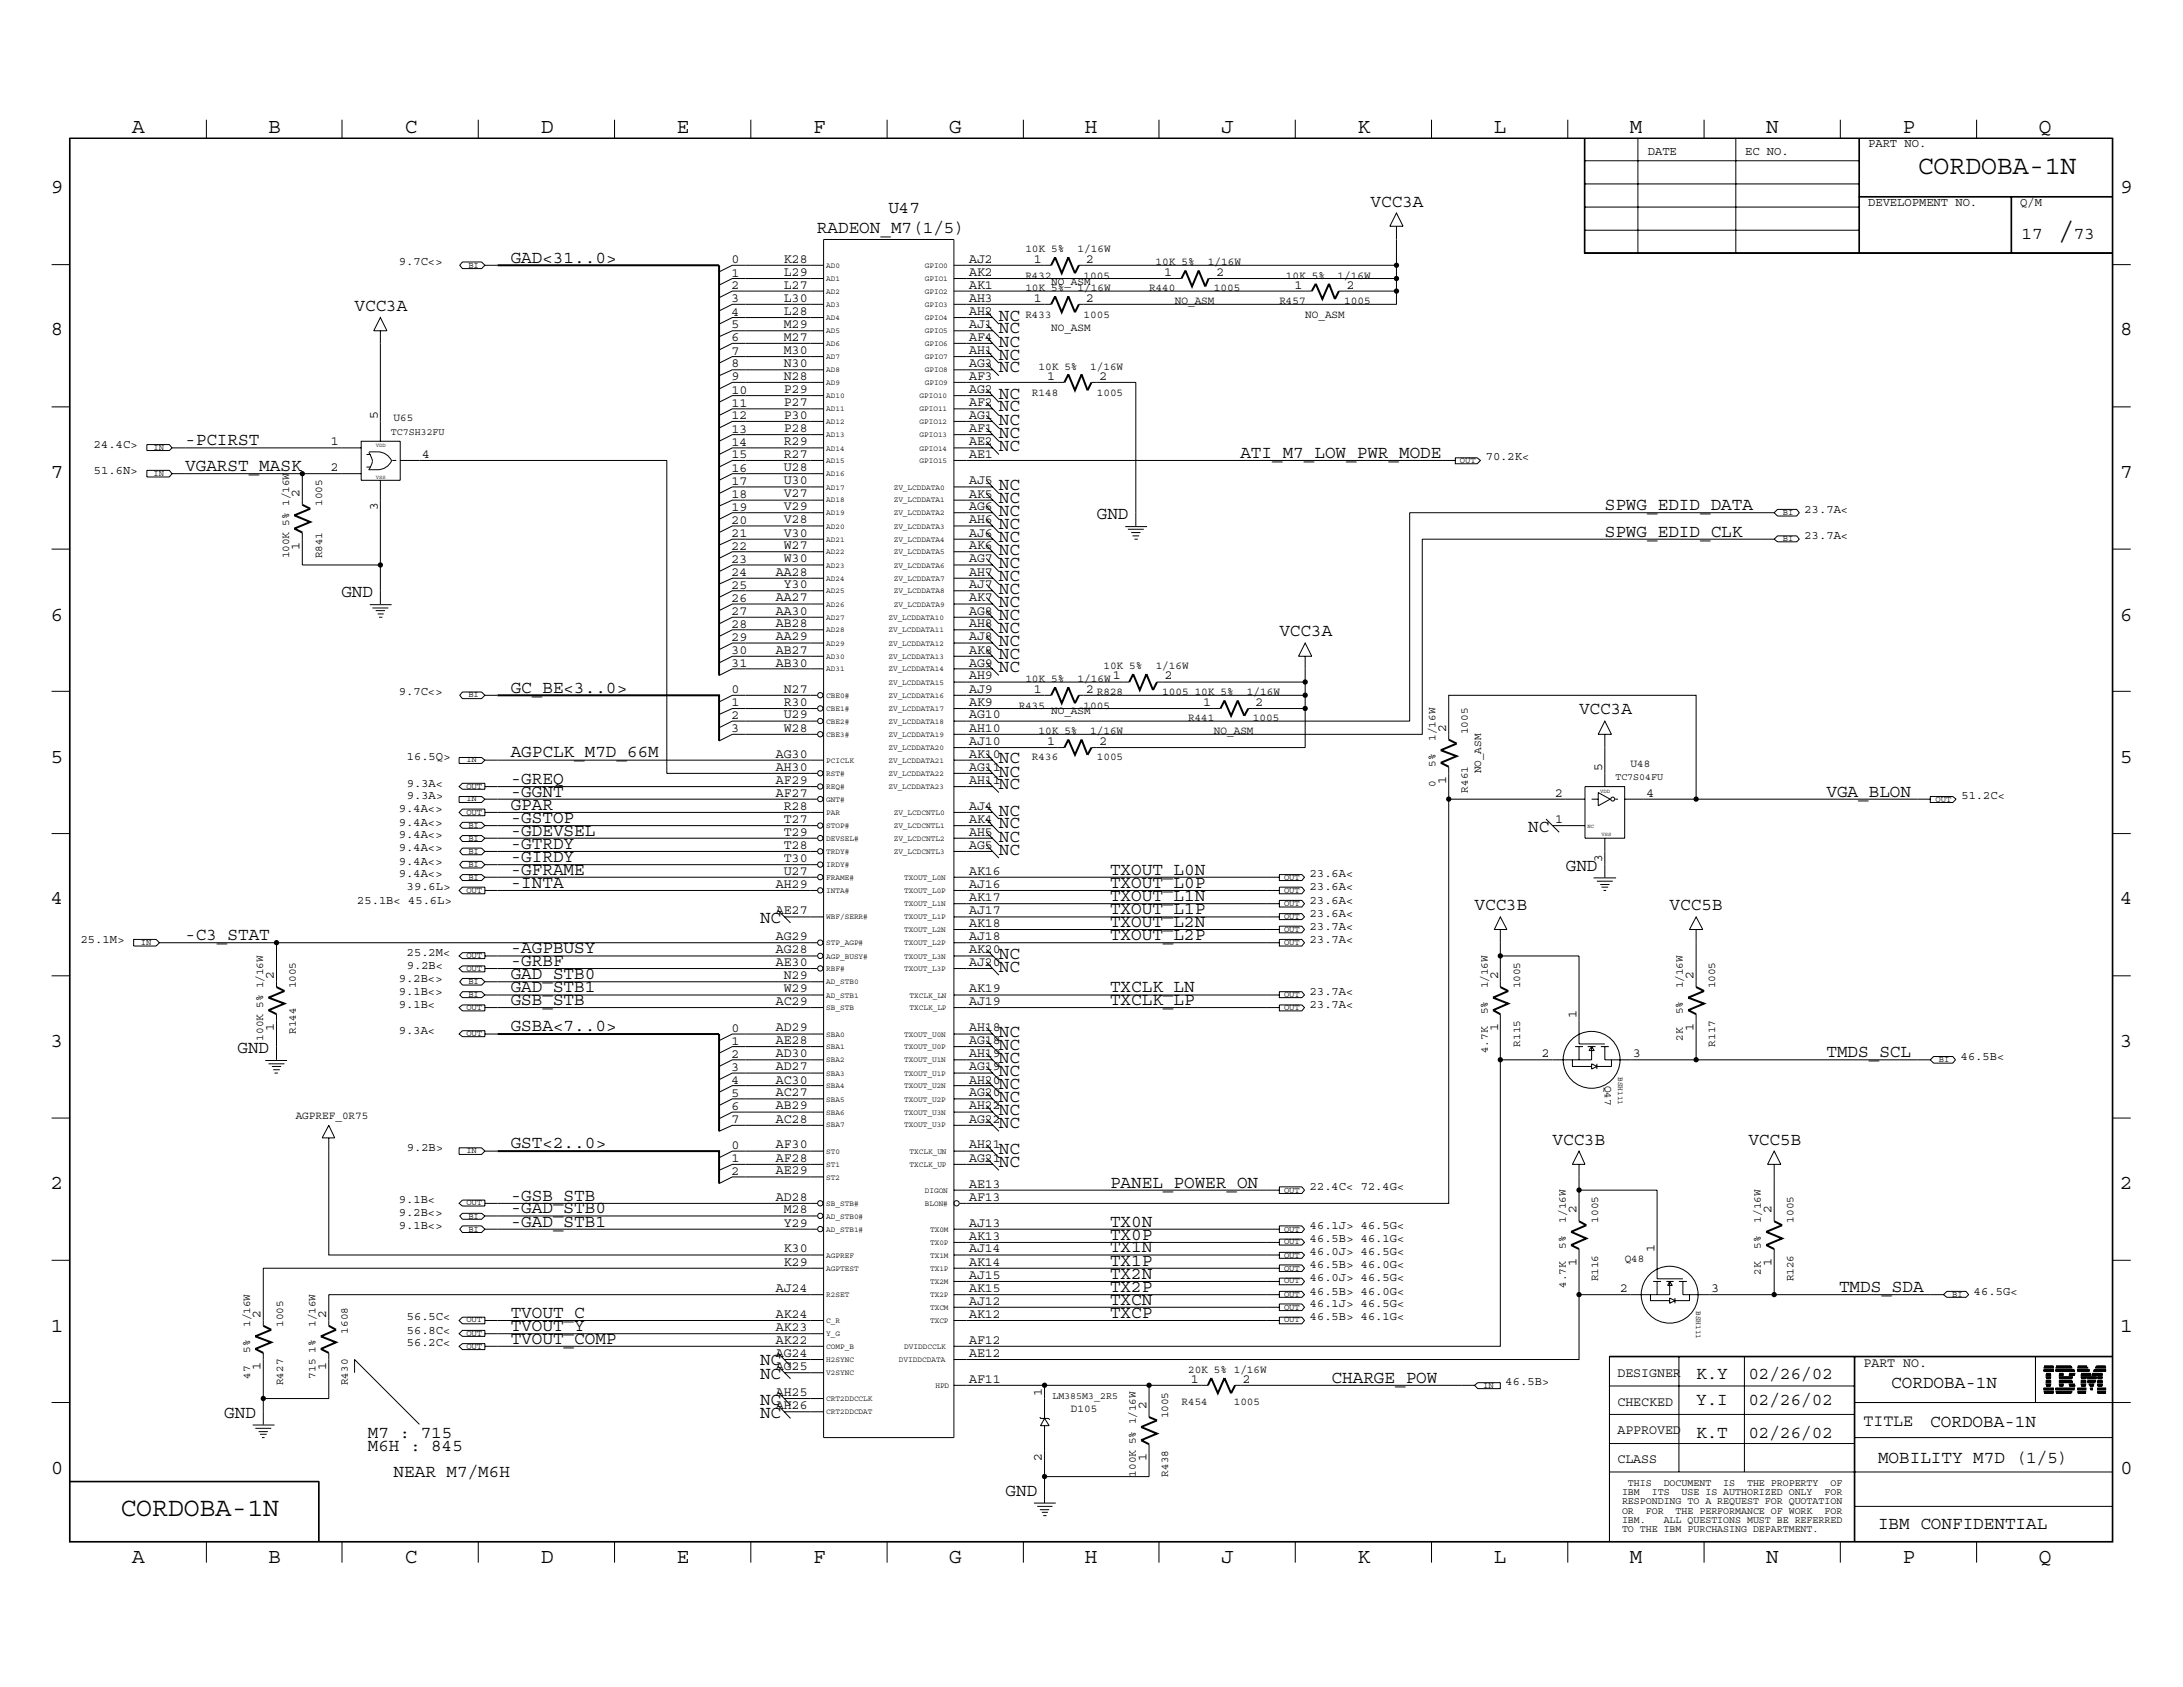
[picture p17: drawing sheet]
<svg xmlns="http://www.w3.org/2000/svg" width="279mm" height="216mm" viewBox="0 0 279 216" stroke-linecap="round" stroke-linejoin="round" font-family="sans-serif">
<defs><g id="words">
<g font-size="3.4">
<text x="245.4" y="22.3">CORDOBA-1N</text>
<text x="263.5" y="30.6">/</text>
<text x="15.4" y="194">CORDOBA-1N</text>
</g>
<g font-size="2.7">
<text x="16.9" y="17">A</text>
<text x="34.4" y="17">B</text>
<text x="51.8" y="17">C</text>
<text x="69.3" y="17">D</text>
<text x="86.6" y="17">E</text>
<text x="104.1" y="17">F</text>
<text x="121.5" y="17">G</text>
<text x="138.9" y="17">H</text>
<text x="156.3" y="17">J</text>
<text x="173.7" y="17">K</text>
<text x="191.2" y="17">L</text>
<text x="208.6" y="17">M</text>
<text x="226.1" y="17">N</text>
<text x="243.5" y="17">P</text>
<text x="260.9" y="17">Q</text>
<text x="6.5" y="24.7">9</text>
<text x="271.4" y="24.7">9</text>
<text x="6.5" y="42.9">8</text>
<text x="271.4" y="42.9">8</text>
<text x="6.5" y="61.1">7</text>
<text x="271.4" y="61.1">7</text>
<text x="6.5" y="79.4">6</text>
<text x="271.4" y="79.4">6</text>
<text x="6.5" y="97.6">5</text>
<text x="271.4" y="97.6">5</text>
<text x="6.5" y="115.7">4</text>
<text x="271.4" y="115.7">4</text>
<text x="6.5" y="133.9">3</text>
<text x="271.4" y="133.9">3</text>
<text x="6.5" y="152.1">2</text>
<text x="271.4" y="152.1">2</text>
<text x="6.5" y="170.4">1</text>
<text x="271.4" y="170.4">1</text>
<text x="6.5" y="188.6">0</text>
<text x="271.4" y="188.6">0</text>
<text x="16.9" y="200">A</text>
<text x="34.4" y="200">B</text>
<text x="51.8" y="200">C</text>
<text x="69.3" y="200">D</text>
<text x="86.6" y="200">E</text>
<text x="104.1" y="200">F</text>
<text x="121.5" y="200">G</text>
<text x="138.9" y="200">H</text>
<text x="156.3" y="200">J</text>
<text x="173.7" y="200">K</text>
<text x="191.2" y="200">L</text>
<text x="208.6" y="200">M</text>
<text x="226.1" y="200">N</text>
<text x="243.5" y="200">P</text>
<text x="260.9" y="200">Q</text>
</g>
<g font-size="2.3">
<text x="104.6" y="29.8">RADEON_M7(1/5)</text>
<text x="113.7" y="27.3">U47</text>
<text x="175.4" y="26.5">VCC3A</text>
<text x="65.4" y="33.6">GAD&lt;31..0&gt;</text>
<text x="258.7" y="30.6">17</text>
<text x="265.4" y="30.6">73</text>
<text x="45.4" y="39.8">VCC3A</text>
<text x="127.8" y="41.1">NC</text>
<text x="127.8" y="46.1">NC</text>
<text x="127.8" y="44.4">NC</text>
<text x="127.8" y="42.7">NC</text>
<text x="127.8" y="47.7">NC</text>
<text x="127.8" y="52.7">NC</text>
<text x="127.8" y="51.1">NC</text>
<text x="23.7" y="57">-PCIRST</text>
<text x="127.8" y="54.4">NC</text>
<text x="127.8" y="57.7">NC</text>
<text x="127.8" y="56">NC</text>
<text x="158.7" y="58.7">ATI_M7_LOW_PWR_MODE</text>
<text x="23.7" y="60.3">VGARST_MASK</text>
<text x="127.8" y="62.7">NC</text>
<text x="127.8" y="64.3">NC</text>
<text x="205.4" y="65.3">SPWG_EDID_DATA</text>
<text x="127.8" y="66">NC</text>
<text x="127.8" y="67.7">NC</text>
<text x="127.8" y="69.3">NC</text>
<text x="127.8" y="71">NC</text>
<text x="140.4" y="66.5">GND</text>
<text x="205.4" y="68.7">SPWG_EDID_CLK</text>
<text x="43.7" y="76.5">GND</text>
<text x="127.8" y="77.7">NC</text>
<text x="127.8" y="76">NC</text>
<text x="127.8" y="72.7">NC</text>
<text x="127.8" y="74.3">NC</text>
<text x="127.8" y="79.3">NC</text>
<text x="127.8" y="81">NC</text>
<text x="127.8" y="82.7">NC</text>
<text x="163.7" y="81.4">VCC3A</text>
<text x="65.4" y="88.6">GC_BE&lt;3..0&gt;</text>
<text x="127.8" y="86">NC</text>
<text x="127.8" y="84.3">NC</text>
<text x="202.1" y="91.4">VCC3A</text>
<text x="65.4" y="100.3">-GREQ</text>
<text x="65.4" y="101.9">-GGNT</text>
<text x="65.4" y="96.9">AGPCLK_M7D_66M</text>
<text x="127.8" y="97.7">NC</text>
<text x="127.8" y="99.4">NC</text>
<text x="127.8" y="101">NC</text>
<text x="233.8" y="101.9">VGA_BLON</text>
<text x="65.4" y="103.6">GPAR</text>
<text x="65.4" y="105.3">-GSTOP</text>
<text x="65.4" y="106.9">-GDEVSEL</text>
<text x="127.8" y="107.7">NC</text>
<text x="127.8" y="104.4">NC</text>
<text x="127.8" y="106">NC</text>
<text x="195.6" y="106.4">NC</text>
<text x="65.4" y="112">-GFRAME</text>
<text x="65.4" y="113.6">-INTA</text>
<text x="65.4" y="108.6">-GTRDY</text>
<text x="65.4" y="110.3">-GIRDY</text>
<text x="127.8" y="109.4">NC</text>
<text x="142.1" y="113.6">TXOUT_L0P</text>
<text x="142.1" y="112">TXOUT_L0N</text>
<text x="200.4" y="111.5">GND</text>
<text x="97.3" y="118.1">NC</text>
<text x="142.1" y="115.3">TXOUT_L1N</text>
<text x="142.1" y="117">TXOUT_L1P</text>
<text x="142.1" y="118.6">TXOUT_L2N</text>
<text x="188.7" y="116.5">VCC3B</text>
<text x="213.7" y="116.5">VCC5B</text>
<text x="23.7" y="120.3">-C3_STAT</text>
<text x="65.4" y="122">-AGPBUSY</text>
<text x="65.4" y="123.6">-GRBF</text>
<text x="65.4" y="125.3">GAD_STB0</text>
<text x="127.8" y="122.7">NC</text>
<text x="127.8" y="124.4">NC</text>
<text x="142.1" y="120.3">TXOUT_L2P</text>
<text x="65.4" y="128.6">GSB_STB</text>
<text x="65.4" y="127">GAD_STB1</text>
<text x="65.4" y="132">GSBA&lt;7..0&gt;</text>
<text x="142.1" y="127">TXCLK_LN</text>
<text x="142.1" y="128.6">TXCLK_LP</text>
<text x="30.4" y="134.8">GND</text>
<text x="127.8" y="132.7">NC</text>
<text x="127.8" y="134.4">NC</text>
<text x="127.8" y="136.1">NC</text>
<text x="127.8" y="137.8">NC</text>
<text x="233.8" y="135.3">TMDS_SCL</text>
<text x="127.8" y="139.4">NC</text>
<text x="127.8" y="141.1">NC</text>
<text x="127.8" y="142.7">NC</text>
<text x="65.4" y="147">GST&lt;2..0&gt;</text>
<text x="127.8" y="149.4">NC</text>
<text x="127.8" y="144.4">NC</text>
<text x="127.8" y="147.7">NC</text>
<text x="198.7" y="146.5">VCC3B</text>
<text x="223.8" y="146.5">VCC5B</text>
<text x="65.4" y="155.3">-GAD_STB0</text>
<text x="65.4" y="153.7">-GSB_STB</text>
<text x="142.1" y="152">PANEL_POWER_ON</text>
<text x="65.4" y="157">-GAD_STB1</text>
<text x="142.1" y="162">TX1P</text>
<text x="142.1" y="158.7">TX0P</text>
<text x="142.1" y="160.3">TX1N</text>
<text x="142.1" y="157">TX0N</text>
<text x="142.1" y="167">TXCN</text>
<text x="142.1" y="165.4">TX2P</text>
<text x="142.1" y="163.7">TX2N</text>
<text x="235.4" y="165.4">TMDS_SDA</text>
<text x="65.4" y="172">TVOUT_COMP</text>
<text x="65.4" y="168.7">TVOUT_C</text>
<text x="65.4" y="170.3">TVOUT_Y</text>
<text x="142.1" y="168.7">TXCP</text>
<text x="97.3" y="176.4">NC</text>
<text x="97.3" y="179.7">NC</text>
<text x="97.3" y="174.8">NC</text>
<text x="170.4" y="177">CHARGE_POW</text>
<text x="217.1" y="176.4">K.Y</text>
<text x="217.1" y="179.8">Y.I</text>
<text x="223.8" y="176.4">02/26/02</text>
<text x="223.8" y="179.8">02/26/02</text>
<text x="242.1" y="177.6">CORDOBA-1N</text>
<text x="28.7" y="181.5">GND</text>
<text x="47.1" y="185.7">M6H : 845</text>
<text x="47.1" y="184">M7 : 715</text>
<text x="97.3" y="181.4">NC</text>
<text x="217.1" y="184">K.T</text>
<text x="223.8" y="184">02/26/02</text>
<text x="247.1" y="182.6">CORDOBA-1N</text>
<text x="50.4" y="189">NEAR M7/M6H</text>
<text x="128.7" y="191.5">GND</text>
<text x="240.4" y="187.3">MOBILITY M7D (1/5)</text>
<text x="240.4" y="195.7">IBM CONFIDENTIAL</text>
</g>
<text font-size="2.1" x="238.5" y="182.5">TITLE</text>
<g font-size="1.7">
<text x="93.6" y="33.7">0</text>
<text x="93.6" y="35.4">1</text>
<text x="100.3" y="35.3">L29</text>
<text x="100.3" y="33.6">K28</text>
<text x="124" y="33.6">AJ2</text>
<text x="124" y="35.3">AK2</text>
<text x="132.3" y="33.6">1</text>
<text x="139" y="33.6">2</text>
<text x="149" y="35.3">1</text>
<text x="155.7" y="35.3">2</text>
<text x="93.6" y="38.7">3</text>
<text x="93.6" y="40.4">4</text>
<text x="93.6" y="37">2</text>
<text x="93.6" y="42">5</text>
<text x="100.3" y="40.3">L28</text>
<text x="100.3" y="37">L27</text>
<text x="100.3" y="38.6">L30</text>
<text x="100.3" y="42">M29</text>
<text x="124" y="40.3">AH2</text>
<text x="124" y="38.6">AH3</text>
<text x="124" y="37">AK1</text>
<text x="124" y="42">AJ1</text>
<text x="132.3" y="38.6">1</text>
<text x="139" y="38.6">2</text>
<text x="165.7" y="37">1</text>
<text x="172.4" y="37">2</text>
<text x="93.6" y="47">8</text>
<text x="93.6" y="45.4">7</text>
<text x="93.6" y="43.7">6</text>
<text x="100.3" y="43.6">M27</text>
<text x="100.3" y="45.3">M30</text>
<text x="100.3" y="47">N30</text>
<text x="124" y="43.6">AF4</text>
<text x="124" y="47">AG3</text>
<text x="124" y="45.3">AH1</text>
<text x="48.3" y="53.6" transform="rotate(-90 48.3 53.6)">5</text>
<text x="93.6" y="48.7">9</text>
<text x="93.6" y="50.4">10</text>
<text x="93.6" y="53.7">12</text>
<text x="93.6" y="52.1">11</text>
<text x="100.3" y="48.6">N28</text>
<text x="100.3" y="52">P27</text>
<text x="100.3" y="50.3">P29</text>
<text x="100.3" y="53.6">P30</text>
<text x="124" y="48.6">AF3</text>
<text x="124" y="52">AF2</text>
<text x="124" y="50.3">AG2</text>
<text x="124" y="53.6">AG1</text>
<text x="134" y="48.6">1</text>
<text x="140.7" y="48.6">2</text>
<text x="42.3" y="57">1</text>
<text x="54" y="58.7">4</text>
<text x="93.6" y="55.4">13</text>
<text x="93.6" y="57.1">14</text>
<text x="93.6" y="58.7">15</text>
<text x="100.3" y="58.7">R27</text>
<text x="100.3" y="57">R29</text>
<text x="100.3" y="55.3">P28</text>
<text x="124" y="57">AE2</text>
<text x="124" y="58.7">AE1</text>
<text x="124" y="55.3">AF1</text>
<text x="38.4" y="63.7" transform="rotate(-90 38.4 63.7)">2</text>
<text x="42.3" y="60.3">2</text>
<text x="48.3" y="65.3" transform="rotate(-90 48.3 65.3)">3</text>
<text x="93.6" y="63.7">18</text>
<text x="93.6" y="65.4">19</text>
<text x="93.6" y="62.1">17</text>
<text x="93.6" y="60.4">16</text>
<text x="100.3" y="60.3">U28</text>
<text x="100.3" y="63.7">V27</text>
<text x="100.3" y="62">U30</text>
<text x="100.3" y="65.3">V29</text>
<text x="124" y="65.3">AG6</text>
<text x="124" y="62">AJ5</text>
<text x="124" y="63.7">AK5</text>
<text x="38.4" y="70.4" transform="rotate(-90 38.4 70.4)">1</text>
<text x="93.6" y="70.4">22</text>
<text x="93.6" y="67.1">20</text>
<text x="93.6" y="68.7">21</text>
<text x="100.3" y="70.3">W27</text>
<text x="100.3" y="67">V28</text>
<text x="100.3" y="68.7">V30</text>
<text x="100.3" y="72">W30</text>
<text x="124" y="72">AG7</text>
<text x="124" y="67">AH6</text>
<text x="124" y="68.7">AJ6</text>
<text x="124" y="70.3">AK6</text>
<text x="93.6" y="75.4">25</text>
<text x="93.6" y="73.7">24</text>
<text x="93.6" y="72.1">23</text>
<text x="93.6" y="77">26</text>
<text x="99.3" y="73.7">AA28</text>
<text x="99.3" y="77">AA27</text>
<text x="100.3" y="75.3">Y30</text>
<text x="124" y="73.7">AH7</text>
<text x="124" y="75.3">AJ7</text>
<text x="124" y="77">AK7</text>
<text x="93.6" y="82">29</text>
<text x="93.6" y="83.7">30</text>
<text x="93.6" y="80.3">28</text>
<text x="93.6" y="78.7">27</text>
<text x="99.3" y="83.7">AB27</text>
<text x="99.3" y="82">AA29</text>
<text x="99.3" y="78.7">AA30</text>
<text x="99.3" y="80.3">AB28</text>
<text x="124" y="78.7">AG8</text>
<text x="124" y="80.3">AH8</text>
<text x="124" y="82">AJ8</text>
<text x="124" y="83.7">AK8</text>
<text x="93.6" y="88.7">0</text>
<text x="93.6" y="85.3">31</text>
<text x="99.3" y="85.3">AB30</text>
<text x="100.3" y="88.6">N27</text>
<text x="124" y="87">AH9</text>
<text x="124" y="85.3">AG9</text>
<text x="124" y="88.6">AJ9</text>
<text x="132.3" y="88.6">1</text>
<text x="139" y="88.6">2</text>
<text x="142.4" y="87">1</text>
<text x="149.1" y="87">2</text>
<text x="93.6" y="90.3">1</text>
<text x="93.6" y="92">2</text>
<text x="93.6" y="93.7">3</text>
<text x="100.3" y="93.6">W28</text>
<text x="100.3" y="91.9">U29</text>
<text x="100.3" y="90.3">R30</text>
<text x="124" y="91.9">AG10</text>
<text x="124" y="90.3">AK9</text>
<text x="124" y="93.6">AH10</text>
<text x="124" y="95.3">AJ10</text>
<text x="134" y="95.3">1</text>
<text x="140.7" y="95.3">2</text>
<text x="154" y="90.3">1</text>
<text x="160.7" y="90.3">2</text>
<text x="185.1" y="93.6" transform="rotate(-90 185.1 93.6)">2</text>
<text x="99.3" y="101.9">AF27</text>
<text x="99.3" y="96.9">AG30</text>
<text x="99.3" y="98.6">AH30</text>
<text x="99.3" y="100.3">AF29</text>
<text x="124" y="98.6">AG11</text>
<text x="124" y="100.3">AH11</text>
<text x="124" y="96.9">AK10</text>
<text x="185.1" y="100.3" transform="rotate(-90 185.1 100.3)">1</text>
<text x="199.1" y="101.9">2</text>
<text x="205.1" y="98.6" transform="rotate(-90 205.1 98.6)">5</text>
<text x="210.7" y="101.9">4</text>
<text x="100.3" y="103.6">R28</text>
<text x="100.3" y="105.3">T27</text>
<text x="100.3" y="106.9">T29</text>
<text x="124" y="106.9">AH5</text>
<text x="124" y="103.6">AJ4</text>
<text x="124" y="105.3">AK4</text>
<text x="199.1" y="105.3">1</text>
<text x="99.3" y="113.6">AH29</text>
<text x="100.3" y="112">U27</text>
<text x="100.3" y="108.6">T28</text>
<text x="100.3" y="110.3">T30</text>
<text x="124" y="108.6">AG5</text>
<text x="124" y="112">AK16</text>
<text x="124" y="113.6">AJ16</text>
<text x="205.1" y="110.3" transform="rotate(-90 205.1 110.3)">3</text>
<text x="99.3" y="117">AE27</text>
<text x="124" y="117">AJ17</text>
<text x="124" y="115.3">AK17</text>
<text x="124" y="118.6">AK18</text>
<text x="35.1" y="125.3" transform="rotate(-90 35.1 125.3)">2</text>
<text x="99.3" y="122">AG28</text>
<text x="99.3" y="120.3">AG29</text>
<text x="99.3" y="123.6">AE30</text>
<text x="100.3" y="125.3">N29</text>
<text x="124" y="120.3">AJ18</text>
<text x="124" y="122">AK20</text>
<text x="124" y="123.6">AJ20</text>
<text x="191.8" y="125.3" transform="rotate(-90 191.8 125.3)">2</text>
<text x="216.7" y="125.3" transform="rotate(-90 216.7 125.3)">2</text>
<text x="35.1" y="132" transform="rotate(-90 35.1 132)">1</text>
<text x="99.3" y="128.6">AC29</text>
<text x="99.3" y="132">AD29</text>
<text x="100.3" y="127">W29</text>
<text x="124" y="128.6">AJ19</text>
<text x="124" y="127">AK19</text>
<text x="124" y="132">AH18</text>
<text x="191.8" y="132" transform="rotate(-90 191.8 132)">1</text>
<text x="201.8" y="130.3" transform="rotate(-90 201.8 130.3)">1</text>
<text x="216.7" y="132" transform="rotate(-90 216.7 132)">1</text>
<text x="93.6" y="133.7">1</text>
<text x="93.6" y="132.1">0</text>
<text x="93.6" y="135.4">2</text>
<text x="93.6" y="137.1">3</text>
<text x="99.3" y="137">AD27</text>
<text x="99.3" y="133.6">AE28</text>
<text x="99.3" y="135.3">AD30</text>
<text x="124" y="137">AG19</text>
<text x="124" y="133.6">AG18</text>
<text x="124" y="135.3">AH19</text>
<text x="197.4" y="135.3">2</text>
<text x="209" y="135.3">3</text>
<text x="93.6" y="140.4">5</text>
<text x="93.6" y="142.1">6</text>
<text x="93.6" y="138.7">4</text>
<text x="93.6" y="143.7">7</text>
<text x="99.3" y="140.3">AC27</text>
<text x="99.3" y="143.7">AC28</text>
<text x="99.3" y="138.7">AC30</text>
<text x="99.3" y="142">AB29</text>
<text x="124" y="140.3">AG20</text>
<text x="124" y="143.7">AG22</text>
<text x="124" y="138.7">AH20</text>
<text x="124" y="142">AH22</text>
<text x="93.6" y="147.1">0</text>
<text x="93.6" y="148.7">1</text>
<text x="99.3" y="147">AF30</text>
<text x="99.3" y="148.7">AF28</text>
<text x="124" y="148.7">AG21</text>
<text x="124" y="147">AH21</text>
<text x="93.6" y="150.4">2</text>
<text x="99.3" y="150.3">AE29</text>
<text x="99.3" y="153.7">AD28</text>
<text x="100.3" y="155.3">M28</text>
<text x="124" y="153.7">AF13</text>
<text x="124" y="152">AE13</text>
<text x="201.8" y="155.3" transform="rotate(-90 201.8 155.3)">2</text>
<text x="226.7" y="155.3" transform="rotate(-90 226.7 155.3)">2</text>
<text x="100.3" y="157">Y29</text>
<text x="100.3" y="160.3">K30</text>
<text x="100.3" y="162">K29</text>
<text x="124" y="157">AJ13</text>
<text x="124" y="158.7">AK13</text>
<text x="124" y="160.3">AJ14</text>
<text x="124" y="162">AK14</text>
<text x="201.8" y="162" transform="rotate(-90 201.8 162)">1</text>
<text x="211.8" y="160.3" transform="rotate(-90 211.8 160.3)">1</text>
<text x="226.7" y="162" transform="rotate(-90 226.7 162)">1</text>
<text x="99.3" y="165.4">AJ24</text>
<text x="124" y="163.7">AJ15</text>
<text x="124" y="165.4">AK15</text>
<text x="124" y="167">AJ12</text>
<text x="207.3" y="165.4">2</text>
<text x="219" y="165.4">3</text>
<text x="33.4" y="168.7" transform="rotate(-90 33.4 168.7)">2</text>
<text x="41.7" y="168.7" transform="rotate(-90 41.7 168.7)">2</text>
<text x="99.3" y="173.7">AG24</text>
<text x="99.3" y="168.7">AK24</text>
<text x="99.3" y="170.3">AK23</text>
<text x="99.3" y="172">AK22</text>
<text x="124" y="172">AF12</text>
<text x="124" y="173.7">AE12</text>
<text x="124" y="168.7">AK12</text>
<text x="33.4" y="175.3" transform="rotate(-90 33.4 175.3)">1</text>
<text x="41.7" y="175.3" transform="rotate(-90 41.7 175.3)">1</text>
<text x="99.3" y="178.6">AH25</text>
<text x="99.3" y="175.3">AG25</text>
<text x="124" y="177">AF11</text>
<text x="133.3" y="178.6" transform="rotate(-90 133.3 178.6)">1</text>
<text x="152.4" y="177">1</text>
<text x="159.1" y="177">2</text>
<text x="207" y="176.2">DESIGNER</text>
<text x="207" y="179.9">CHECKED</text>
<text x="238.5" y="175">PART NO.</text>
<text x="99.3" y="180.3">AH26</text>
<text x="146.7" y="180.3" transform="rotate(-90 146.7 180.3)">2</text>
<text x="207" y="183.6">APPROVED</text>
<text x="133.3" y="187" transform="rotate(-90 133.3 187)">2</text>
<text x="146.7" y="187" transform="rotate(-90 146.7 187)">1</text>
<text x="207" y="187.2">CLASS</text>
</g>
<g font-size="1.6">
<text x="210.9" y="19.8">DATE</text>
<text x="223.4" y="19.8">EC NO.</text>
<text x="239.1" y="18.8">PART NO.</text>
<text x="239.1" y="26.4">DEVELOPMENT NO.</text>
<text x="258.6" y="26.4">Q/M</text>
<text x="51.1" y="34">9.7C&lt;&gt;</text>
<text x="12" y="57.3">24.4C&gt;</text>
<text x="190.2" y="58.9">70.2K&lt;</text>
<text x="12" y="60.6">51.6N&gt;</text>
<text x="231" y="65.6">23.7A&lt;</text>
<text x="231" y="69">23.7A&lt;</text>
<text x="51.1" y="89">9.7C&lt;&gt;</text>
<text x="52.1" y="100.7">9.3A&lt;</text>
<text x="52.1" y="97.3">16.5Q&gt;</text>
<text x="51.1" y="104">9.4A&lt;&gt;</text>
<text x="51.1" y="105.7">9.4A&lt;&gt;</text>
<text x="51.1" y="107.3">9.4A&lt;&gt;</text>
<text x="52.1" y="102.3">9.3A&gt;</text>
<text x="251" y="102.3">51.2C&lt;</text>
<text x="51.1" y="112.3">9.4A&lt;&gt;</text>
<text x="51.1" y="109">9.4A&lt;&gt;</text>
<text x="51.1" y="110.7">9.4A&lt;&gt;</text>
<text x="52.1" y="114">39.6L&gt;</text>
<text x="167.6" y="114">23.6A&lt;</text>
<text x="167.6" y="112.3">23.6A&lt;</text>
<text x="45.7" y="115.7">25.1B&lt; 45.6L&gt;</text>
<text x="167.6" y="115.7">23.6A&lt;</text>
<text x="167.6" y="117.3">23.6A&lt;</text>
<text x="167.6" y="119">23.7A&lt;</text>
<text x="10.3" y="120.6">25.1M&gt;</text>
<text x="51.1" y="125.6">9.2B&lt;&gt;</text>
<text x="52.1" y="122.3">25.2M&lt;</text>
<text x="52.1" y="124">9.2B&lt;</text>
<text x="167.6" y="120.6">23.7A&lt;</text>
<text x="51.1" y="128.9">9.1B&lt;</text>
<text x="51.1" y="127.3">9.1B&lt;&gt;</text>
<text x="167.6" y="127.3">23.7A&lt;</text>
<text x="167.6" y="128.9">23.7A&lt;</text>
<text x="51.1" y="132.3">9.3A&lt;</text>
<text x="251" y="135.6">46.5B&lt;</text>
<text x="52.1" y="147.3">9.2B&gt;</text>
<text x="51.1" y="155.6">9.2B&lt;&gt;</text>
<text x="51.1" y="154">9.1B&lt;</text>
<text x="167.6" y="152.3">22.4C&lt; 72.4G&lt;</text>
<text x="51.1" y="157.3">9.1B&lt;&gt;</text>
<text x="167.6" y="159">46.5B&gt; 46.1G&lt;</text>
<text x="167.6" y="160.6">46.0J&gt; 46.5G&lt;</text>
<text x="167.6" y="157.3">46.1J&gt; 46.5G&lt;</text>
<text x="167.6" y="167.3">46.1J&gt; 46.5G&lt;</text>
<text x="167.6" y="165.7">46.5B&gt; 46.0G&lt;</text>
<text x="167.6" y="164">46.0J&gt; 46.5G&lt;</text>
<text x="167.6" y="162.3">46.5B&gt; 46.0G&lt;</text>
<text x="252.6" y="165.7">46.5G&lt;</text>
<text x="52.1" y="172.3">56.2C&lt;</text>
<text x="52.1" y="169">56.5C&lt;</text>
<text x="52.1" y="170.7">56.8C&lt;</text>
<text x="167.6" y="169">46.5B&gt; 46.1G&lt;</text>
<text x="192.7" y="177.3">46.5B&gt;</text>
</g>
<g font-size="1.4">
<text x="131.2" y="32.3">10K 5%</text>
<text x="131.2" y="35.6">R432</text>
<text x="137.9" y="32.3">1/16W</text>
<text x="138.7" y="35.6">1005</text>
<text x="147.9" y="34">10K 5%</text>
<text x="154.6" y="34">1/16W</text>
<text x="164.6" y="35.6">10K 5%</text>
<text x="171.2" y="35.6">1/16W</text>
<text x="131.2" y="37.3">10K 5%</text>
<text x="131.2" y="40.6">R433</text>
<text x="134.5" y="36.5">NO_ASM</text>
<text x="137.9" y="37.3">1/16W</text>
<text x="138.7" y="40.6">1005</text>
<text x="147.1" y="37.3">R440</text>
<text x="150.4" y="38.9">NO_ASM</text>
<text x="155.4" y="37.3">1005</text>
<text x="163.7" y="38.9">R457</text>
<text x="167" y="40.6">NO_ASM</text>
<text x="172" y="38.9">1005</text>
<text x="132.9" y="47.3">10K 5%</text>
<text x="134.5" y="42.3">NO_ASM</text>
<text x="139.5" y="47.3">1/16W</text>
<text x="50.4" y="53.9">U65</text>
<text x="132.1" y="50.6">R148</text>
<text x="140.4" y="50.6">1005</text>
<text x="41.2" y="64.8" transform="rotate(-90 41.2 64.8)">1005</text>
<text x="37" y="71.5" transform="rotate(-90 37 71.5)">100K 5% 1/16W</text>
<text x="41.2" y="71.5" transform="rotate(-90 41.2 71.5)">R841</text>
<text x="131.2" y="87.3">10K 5%</text>
<text x="137.9" y="87.3">1/16W</text>
<text x="140.4" y="89">R828</text>
<text x="141.2" y="85.6">10K 5%</text>
<text x="147.9" y="85.6">1/16W</text>
<text x="148.8" y="89">1005</text>
<text x="152.9" y="89">10K 5%</text>
<text x="159.6" y="89">1/16W</text>
<text x="130.4" y="90.7">R435</text>
<text x="132.9" y="94">10K 5%</text>
<text x="134.5" y="91.4">NO_ASM</text>
<text x="138.7" y="90.7">1005</text>
<text x="139.5" y="94">1/16W</text>
<text x="152.1" y="92.3">R441</text>
<text x="155.4" y="94">NO_ASM</text>
<text x="160.4" y="92.3">1005</text>
<text x="183.7" y="94.8" transform="rotate(-90 183.7 94.8)">1/16W</text>
<text x="187.9" y="94" transform="rotate(-90 187.9 94)">1005</text>
<text x="132.1" y="97.3">R436</text>
<text x="140.4" y="97.3">1005</text>
<text x="183.7" y="100.7" transform="rotate(-90 183.7 100.7)">0</text>
<text x="183.7" y="98.1" transform="rotate(-90 183.7 98.1)">5%</text>
<text x="187.9" y="101.4" transform="rotate(-90 187.9 101.4)">R461</text>
<text x="189.6" y="99" transform="rotate(-90 189.6 99)">NO_ASM</text>
<text x="208.7" y="98.1">U48</text>
<text x="37.8" y="126.5" transform="rotate(-90 37.8 126.5)">1005</text>
<text x="190.4" y="129.8" transform="rotate(-90 190.4 129.8)">5%</text>
<text x="190.4" y="126.5" transform="rotate(-90 190.4 126.5)">1/16W</text>
<text x="194.6" y="126.5" transform="rotate(-90 194.6 126.5)">1005</text>
<text x="215.4" y="129.8" transform="rotate(-90 215.4 129.8)">5%</text>
<text x="215.4" y="126.5" transform="rotate(-90 215.4 126.5)">1/16W</text>
<text x="219.5" y="126.5" transform="rotate(-90 219.5 126.5)">1005</text>
<text x="33.7" y="133.2" transform="rotate(-90 33.7 133.2)">100K 5% 1/16W</text>
<text x="37.8" y="132.3" transform="rotate(-90 37.8 132.3)">R144</text>
<text x="190.4" y="134.8" transform="rotate(-90 190.4 134.8)">4.7K</text>
<text x="194.6" y="133.9" transform="rotate(-90 194.6 133.9)">R115</text>
<text x="215.4" y="133.2" transform="rotate(-90 215.4 133.2)">2K</text>
<text x="219.5" y="133.9" transform="rotate(-90 219.5 133.9)">R117</text>
<text x="37.8" y="143.2">AGPREF_0R75</text>
<text x="205.4" y="138.9" transform="rotate(90 205.4 138.9)">Q47</text>
<text x="200.4" y="159.9" transform="rotate(-90 200.4 159.9)">5%</text>
<text x="200.4" y="156.5" transform="rotate(-90 200.4 156.5)">1/16W</text>
<text x="204.6" y="156.5" transform="rotate(-90 204.6 156.5)">1005</text>
<text x="207.9" y="161.5">Q48</text>
<text x="225.4" y="159.9" transform="rotate(-90 225.4 159.9)">5%</text>
<text x="225.4" y="156.5" transform="rotate(-90 225.4 156.5)">1/16W</text>
<text x="229.5" y="156.5" transform="rotate(-90 229.5 156.5)">1005</text>
<text x="200.4" y="164.8" transform="rotate(-90 200.4 164.8)">4.7K</text>
<text x="204.6" y="164" transform="rotate(-90 204.6 164)">R116</text>
<text x="225.4" y="163.2" transform="rotate(-90 225.4 163.2)">2K</text>
<text x="229.5" y="164" transform="rotate(-90 229.5 164)">R126</text>
<text x="32" y="173.1" transform="rotate(-90 32 173.1)">5%</text>
<text x="32" y="169.8" transform="rotate(-90 32 169.8)">1/16W</text>
<text x="36.2" y="169.8" transform="rotate(-90 36.2 169.8)">1005</text>
<text x="40.4" y="173.1" transform="rotate(-90 40.4 173.1)">1%</text>
<text x="40.4" y="169.8" transform="rotate(-90 40.4 169.8)">1/16W</text>
<text x="44.5" y="170.7" transform="rotate(-90 44.5 170.7)">1608</text>
<text x="32" y="176.4" transform="rotate(-90 32 176.4)">47</text>
<text x="36.2" y="177.3" transform="rotate(-90 36.2 177.3)">R427</text>
<text x="40.4" y="176.4" transform="rotate(-90 40.4 176.4)">715</text>
<text x="44.5" y="177.3" transform="rotate(-90 44.5 177.3)">R430</text>
<text x="151.2" y="179.8">R454</text>
<text x="152.1" y="175.7">20K 5% 1/16W</text>
<text x="157.9" y="179.8">1005</text>
<text x="137.1" y="180.7">D105</text>
<text x="149.5" y="181.5" transform="rotate(-90 149.5 181.5)">1005</text>
<text x="145.4" y="189" transform="rotate(-90 145.4 189)">100K 5% 1/16W</text>
<text x="149.5" y="189" transform="rotate(-90 149.5 189)">R438</text>
</g>
<g font-size="1.3">
<text x="50" y="55.6">TC7SH32FU</text>
<text x="206.8" y="99.8">TC7S04FU</text>
<text x="134.7" y="179">LM385M3_2R5</text>
<text x="207.6" y="191.3">IBM</text>
<text x="208.4" y="190.2">THIS</text>
<text x="211.4" y="191.3">ITS</text>
<text x="212.9" y="190.2">DOCUMENT</text>
<text x="215.2" y="191.3">USE IS AUTHORIZED ONLY</text>
<text x="220.6" y="190.2">IS</text>
<text x="223.6" y="190.2">THE PROPERTY</text>
<text x="233.5" y="191.3">FOR</text>
<text x="234.3" y="190.2">OF</text>
<text x="207.6" y="192.5">RESPONDING TO A REQUEST FOR QUOTATION</text>
<text x="207.6" y="193.7">OR</text>
<text x="207.6" y="194.9">IBM.</text>
<text x="207.6" y="196.1">TO THE IBM PURCHASING DEPARTMENT.</text>
<text x="210.7" y="193.7">FOR</text>
<text x="212.9" y="194.9">ALL QUESTIONS MUST BE REFERRED</text>
<text x="214.5" y="193.7">THE PERFORMANCE OF WORK</text>
<text x="233.5" y="193.7">FOR</text>
</g>
<g font-size="1.1">
<text x="59.9" y="34.3">BI</text>
<text x="19.6" y="57.6">IN</text>
<text x="186.9" y="59.3">OUT</text>
<text x="19.6" y="60.9">IN</text>
<text x="228.2" y="66">BI</text>
<text x="228.2" y="69.3">BI</text>
<text x="59.9" y="89.2">BI</text>
<text x="59.7" y="100.9">OUT</text>
<text x="59.7" y="97.5">IN</text>
<text x="59.7" y="104.3">OUT</text>
<text x="59.7" y="102.5">IN</text>
<text x="59.9" y="105.9">BI</text>
<text x="59.9" y="107.6">BI</text>
<text x="247.7" y="102.6">OUT</text>
<text x="59.9" y="109.3">BI</text>
<text x="59.9" y="112.6">BI</text>
<text x="59.9" y="110.9">BI</text>
<text x="164.3" y="112.6">OUT</text>
<text x="59.7" y="114.3">OUT</text>
<text x="164.3" y="119.3">OUT</text>
<text x="164.3" y="117.6">OUT</text>
<text x="164.3" y="115.9">OUT</text>
<text x="164.3" y="114.3">OUT</text>
<text x="18" y="120.9">IN</text>
<text x="59.7" y="124.3">OUT</text>
<text x="59.7" y="122.6">OUT</text>
<text x="59.9" y="126">BI</text>
<text x="164.3" y="120.9">OUT</text>
<text x="59.7" y="129.3">OUT</text>
<text x="59.9" y="127.6">BI</text>
<text x="164.3" y="129.3">OUT</text>
<text x="164.3" y="127.6">OUT</text>
<text x="59.7" y="132.6">OUT</text>
<text x="248.2" y="136">BI</text>
<text x="59.7" y="147.6">IN</text>
<text x="59.7" y="154.3">OUT</text>
<text x="59.9" y="156">BI</text>
<text x="164.3" y="152.7">OUT</text>
<text x="59.9" y="157.6">BI</text>
<text x="164.3" y="159.3">OUT</text>
<text x="164.3" y="157.6">OUT</text>
<text x="164.3" y="161">OUT</text>
<text x="164.3" y="165.9">OUT</text>
<text x="164.3" y="167.6">OUT</text>
<text x="164.3" y="162.6">OUT</text>
<text x="164.3" y="164.3">OUT</text>
<text x="249.9" y="165.9">BI</text>
<text x="59.7" y="169.2">OUT</text>
<text x="59.7" y="172.6">OUT</text>
<text x="59.7" y="170.9">OUT</text>
<text x="164.3" y="169.2">OUT</text>
<text x="189.8" y="177.6">IN</text>
</g>
<g font-size="1">
<text x="105.7" y="36">AD1</text>
<text x="105.7" y="34.3">AD0</text>
<text x="118.4" y="36">GPIO1</text>
<text x="118.4" y="34.3">GPIO0</text>
<text x="105.7" y="41">AD4</text>
<text x="105.7" y="39.3">AD3</text>
<text x="105.7" y="37.6">AD2</text>
<text x="118.4" y="41">GPIO4</text>
<text x="118.4" y="39.3">GPIO3</text>
<text x="118.4" y="37.6">GPIO2</text>
<text x="105.7" y="47.7">AD8</text>
<text x="105.7" y="46">AD7</text>
<text x="105.7" y="44.3">AD6</text>
<text x="105.7" y="42.6">AD5</text>
<text x="118.4" y="47.7">GPIO8</text>
<text x="118.4" y="46">GPIO7</text>
<text x="118.4" y="44.3">GPIO6</text>
<text x="118.4" y="42.6">GPIO5</text>
<text x="105.7" y="52.7">AD11</text>
<text x="105.7" y="51">AD10</text>
<text x="105.7" y="49.3">AD9</text>
<text x="117.7" y="52.7">GPIO11</text>
<text x="117.7" y="51">GPIO10</text>
<text x="118.4" y="49.3">GPIO9</text>
<text x="105.7" y="59.3">AD15</text>
<text x="105.7" y="57.7">AD14</text>
<text x="105.7" y="56">AD13</text>
<text x="105.7" y="54.3">AD12</text>
<text x="117.7" y="59.3">GPIO15</text>
<text x="117.7" y="57.7">GPIO14</text>
<text x="117.7" y="56">GPIO13</text>
<text x="117.7" y="54.3">GPIO12</text>
<text x="105.7" y="66">AD19</text>
<text x="105.7" y="64.3">AD18</text>
<text x="105.7" y="62.7">AD17</text>
<text x="105.7" y="61">AD16</text>
<text x="114.4" y="66">ZV_LCDDATA2</text>
<text x="114.4" y="64.3">ZV_LCDDATA1</text>
<text x="114.4" y="62.7">ZV_LCDDATA0</text>
<text x="105.7" y="71">AD22</text>
<text x="105.7" y="69.3">AD21</text>
<text x="105.7" y="67.6">AD20</text>
<text x="114.4" y="71">ZV_LCDDATA5</text>
<text x="114.4" y="69.3">ZV_LCDDATA4</text>
<text x="114.4" y="67.6">ZV_LCDDATA3</text>
<text x="105.7" y="77.6">AD26</text>
<text x="105.7" y="75.9">AD25</text>
<text x="105.7" y="74.3">AD24</text>
<text x="105.7" y="72.6">AD23</text>
<text x="114.4" y="77.6">ZV_LCDDATA9</text>
<text x="114.4" y="75.9">ZV_LCDDATA8</text>
<text x="114.4" y="74.3">ZV_LCDDATA7</text>
<text x="114.4" y="72.6">ZV_LCDDATA6</text>
<text x="105.7" y="82.6">AD29</text>
<text x="105.7" y="80.9">AD28</text>
<text x="105.7" y="79.3">AD27</text>
<text x="113.7" y="82.6">ZV_LCDDATA12</text>
<text x="113.7" y="80.9">ZV_LCDDATA11</text>
<text x="113.7" y="79.3">ZV_LCDDATA10</text>
<text x="105.7" y="89.3">CBE0#</text>
<text x="105.7" y="85.9">AD31</text>
<text x="105.7" y="84.3">AD30</text>
<text x="113.7" y="89.3">ZV_LCDDATA16</text>
<text x="113.7" y="87.6">ZV_LCDDATA15</text>
<text x="113.7" y="85.9">ZV_LCDDATA14</text>
<text x="113.7" y="84.3">ZV_LCDDATA13</text>
<text x="105.7" y="94.3">CBE3#</text>
<text x="105.7" y="92.6">CBE2#</text>
<text x="105.7" y="90.9">CBE1#</text>
<text x="113.7" y="94.3">ZV_LCDDATA19</text>
<text x="113.7" y="92.6">ZV_LCDDATA18</text>
<text x="113.7" y="90.9">ZV_LCDDATA17</text>
<text x="105.7" y="101">REQ#</text>
<text x="105.7" y="99.3">RST#</text>
<text x="105.7" y="97.6">PCICLK</text>
<text x="113.7" y="101">ZV_LCDDATA23</text>
<text x="113.7" y="99.3">ZV_LCDDATA22</text>
<text x="113.7" y="97.6">ZV_LCDDATA21</text>
<text x="113.7" y="96">ZV_LCDDATA20</text>
<text x="105.7" y="107.6">DEVSEL#</text>
<text x="105.7" y="106">STOP#</text>
<text x="105.7" y="104.3">PAR</text>
<text x="105.7" y="102.6">GNT#</text>
<text x="114.4" y="107.6">ZV_LCDCNTL2</text>
<text x="114.4" y="106">ZV_LCDCNTL1</text>
<text x="114.4" y="104.3">ZV_LCDCNTL0</text>
<text x="105.7" y="112.6">FRAME#</text>
<text x="105.7" y="111">IRDY#</text>
<text x="105.7" y="109.3">TRDY#</text>
<text x="114.4" y="109.3">ZV_LCDCNTL3</text>
<text x="115.7" y="112.6">TXOUT_L0N</text>
<text x="105.7" y="117.6">WBF/SERR#</text>
<text x="105.7" y="114.3">INTA#</text>
<text x="115.7" y="119.3">TXOUT_L2N</text>
<text x="115.7" y="117.6">TXOUT_L1P</text>
<text x="115.7" y="116">TXOUT_L1N</text>
<text x="115.7" y="114.3">TXOUT_L0P</text>
<text x="105.7" y="126">AD_STB0</text>
<text x="105.7" y="124.3">RBF#</text>
<text x="105.7" y="122.7">AGP_BUSY#</text>
<text x="105.7" y="121">STP_AGP#</text>
<text x="115.7" y="124.3">TXOUT_L3P</text>
<text x="115.7" y="122.7">TXOUT_L3N</text>
<text x="115.7" y="121">TXOUT_L2P</text>
<text x="105.7" y="129.3">SB_STB</text>
<text x="105.7" y="127.7">AD_STB1</text>
<text x="116.4" y="129.3">TXCLK_LP</text>
<text x="116.4" y="127.7">TXCLK_LN</text>
<text x="105.7" y="137.7">SBA3</text>
<text x="105.7" y="136">SBA2</text>
<text x="105.7" y="134.3">SBA1</text>
<text x="105.7" y="132.7">SBA0</text>
<text x="115.7" y="137.7">TXOUT_U1P</text>
<text x="115.7" y="136">TXOUT_U1N</text>
<text x="115.7" y="134.3">TXOUT_U0P</text>
<text x="115.7" y="132.7">TXOUT_U0N</text>
<text x="207.1" y="137.8" transform="rotate(90 207.1 137.8)">BSH111</text>
<text x="105.7" y="142.7">SBA6</text>
<text x="105.7" y="141">SBA5</text>
<text x="105.7" y="139.3">SBA4</text>
<text x="115.7" y="142.7">TXOUT_U3N</text>
<text x="115.7" y="141">TXOUT_U2P</text>
<text x="115.7" y="139.3">TXOUT_U2N</text>
<text x="105.7" y="149.4">ST1</text>
<text x="105.7" y="147.7">ST0</text>
<text x="105.7" y="144.3">SBA7</text>
<text x="115.7" y="144.3">TXOUT_U3P</text>
<text x="116.4" y="149.4">TXCLK_UP</text>
<text x="116.4" y="147.7">TXCLK_UN</text>
<text x="105.7" y="156">AD_STB0#</text>
<text x="105.7" y="154.3">SB_STB#</text>
<text x="105.7" y="151">ST2</text>
<text x="118.4" y="154.3">BLON#</text>
<text x="118.4" y="152.7">DIGON</text>
<text x="105.7" y="161">AGPREF</text>
<text x="105.7" y="157.7">AD_STB1#</text>
<text x="119" y="161">TX1M</text>
<text x="119" y="159.3">TX0P</text>
<text x="119" y="157.6">TX0M</text>
<text x="105.7" y="165.9">R2SET</text>
<text x="105.7" y="162.6">AGPTEST</text>
<text x="119" y="167.6">TXCM</text>
<text x="119" y="165.9">TX2P</text>
<text x="119" y="164.3">TX2M</text>
<text x="119" y="162.6">TX1P</text>
<text x="217.1" y="167.8" transform="rotate(90 217.1 167.8)">BSH111</text>
<text x="105.7" y="172.6">COMP_B</text>
<text x="105.7" y="171">Y_G</text>
<text x="105.7" y="169.3">C_R</text>
<text x="115.7" y="172.6">DVIDDCCLK</text>
<text x="119" y="169.3">TXCP</text>
<text x="105.7" y="179.3">CRT2DDCCLK</text>
<text x="105.7" y="176">V2SYNC</text>
<text x="105.7" y="174.3">H2SYNC</text>
<text x="115.1" y="174.3">DVIDDCDATA</text>
<text x="119.7" y="177.6">HPD</text>
<text x="105.7" y="181">CRT2DDCDAT</text>
</g>
<g font-size=".7">
<text x="48.1" y="57.1">VDD</text>
<text x="48.1" y="61.3">VSS</text>
<text x="204.8" y="101.4">VDD</text>
<text x="203.2" y="106">NC</text>
<text x="205" y="106.9">VSS</text>
</g>
</g></defs>
<g fill="none" stroke="#000" stroke-width=".13">
<path d="M8.9 17.7h261.5v179.7h-261.5zM9 17.7h261.3v179.6h-261.3zM26.4 15.3v2.4M43.8 15.3v2.4M61.2 15.3v2.4M78.7 15.3v2.4M96.1 15.3v2.4M113.5 15.3v2.4M131 15.3v2.4M148.3 15.3v2.4M165.8 15.3v2.4M183.2 15.3v2.4"/>
<path d="M200.7 15.3v2.4M202.8 17.7v14.7h67.6M202.9 17.7v14.7M209.6 17.7v14.7M218.1 15.3v2.4M222.2 17.7v14.7M235.5 15.3v2.4M237.9 17.7v14.7M238 17.7v14.7M253 15.3v2.4M6.6 33.9h2.3M59.2 33.5h2.4l.5 .5-.5 .4h-2.4l-.4-.4z"/>
<path d="M62.1 34h1.6M105.4 35.6h-11.7l-1.7 .9M105.4 34h-11.7l-1.7 .8M105.4 37.3h-11.7l-1.7 .8M105.4 38.9h-11.7l-1.7 .9M105.4 30.6h16.7v153.4h-16.7zM122.1 38.9h12.4M122.1 37.3h45.8M122.1 35.6h29.1M122.1 34h12.4M126.2 39.8l1.6 1.7M138.1 34h40.6v1.6"/>
<path d="M154.7 35.6h24M171.4 37.3h7.3M178.7 27.3l.9 1.7h-1.7zM178.7 29v5M178.7 35.6v3.3h-40.6M202.8 32.3h67.6M202.8 26.5h35.1M202.8 23.5h35.1M202.8 20.6h35.1M202.9 29.5h35M237.9 25.2h32.5M237.9 25.1h32.5"/>
<path d="M257.4 25.2v7.2M257.5 25.2v7.2M270.4 33.9h2.3M6.6 52.1h2.3M18.8 56.9h2.9l.3 .4-.3 .4h-2.9zM22 57.3h24.2M46.2 56.5h5v5h-5zM46.9 58.2h.5M46.9 59.8h.5M47.2 57.9l.5 1.1M47.2 57.8a2.67 2.67 0 0 1 2.7 .8l.2 .4M47.7 59l-.5 1.2"/>
<path d="M48.7 40.6l.8 1.7h-1.7zM48.7 42.3v14.2M50.1 59a1.95 1.95 0 0 1-1.8 1.1M50.2 58.9h.5M51.2 58.9h34.1v40.1h19.3M105.4 58.9h-11.7l-1.7 .9M105.4 52.3h-11.7l-1.7 .9M105.4 53.9h-11.7l-1.7 .9M105.4 50.6h-11.7l-1.7 .9M105.4 57.3h-11.7l-1.7 .9M105.4 55.6h-11.7l-1.7 .9M105.4 43.9h-11.7l-1.7 .9"/>
<path d="M105.4 45.6h-11.7l-1.7 .9M105.4 42.3h-11.7l-1.7 .8M105.4 48.9h-11.7l-1.7 .9M105.4 47.3h-11.7l-1.7 .8M105.4 40.6h-11.7l-1.7 .9M122.1 42.3h5M122.1 57.3h5M122.1 58.9h64.2M122.1 55.6h5M122.1 53.9h5M122.1 52.3h5M122.1 50.6h5"/>
<path d="M122.1 48.9h14.1M122.1 47.3h5M122.1 45.6h5M122.1 43.9h5M122.1 40.6h5M126.2 53.2l1.6 1.6M126.2 56.5l1.6 1.7M126.2 51.5l1.6 1.7M126.2 54.8l1.6 1.7M126.2 44.8l1.6 1.7M126.2 43.1l1.6 1.7M126.2 41.5l1.6 1.6"/>
<path d="M126.2 46.5l1.6 1.6M126.2 49.8l1.6 1.7M139.7 48.9h5.7v18.4M186.3 58.6h2.8l.4 .3-.4 .5h-2.8zM270.4 52.1h2.3M6.6 70.3h2.3M18.8 60.2h2.9l.3 .4-.3 .4h-2.9zM22 60.6h16.7v4M38.7 68.2v4.1h10v5M38.7 60.6h7.5M47.2 60.1h1.1M47.3 77.4h2.8"/>
<path d="M47.7 77.8h2M48.1 78.1h1.2M48.3 78.6h.8M48.5 79h.4M48.7 61.5v10.8M105.4 79h-11.7l-1.7 .8M105.4 77.3h-11.7l-1.7 .8M105.4 72.3h-11.7l-1.7 .9M105.4 69h-11.7l-1.7 .8M105.4 67.3h-11.7l-1.7 .9M105.4 70.6h-11.7l-1.7 .9M105.4 74h-11.7l-1.7 .8"/>
<path d="M105.4 75.6h-11.7l-1.7 .9M105.4 60.6h-11.7l-1.7 .9M105.4 62.3h-11.7l-1.7 .9M105.4 65.6h-11.7l-1.7 .9M105.4 64h-11.7l-1.7 .8M122.1 79h5M122.1 77.3h5M122.1 75.6h5M122.1 74h5M122.1 72.3h5M122.1 70.6h5M122.1 69h5"/>
<path d="M122.1 67.3h5M122.1 65.6h5M122.1 64h5M122.1 62.3h5M126.2 78.1l1.6 1.7M126.2 79.8l1.6 1.6M126.2 76.5l1.6 1.6M126.2 74.8l1.6 1.7M126.2 61.5l1.6 1.7M126.2 63.2l1.6 1.6M126.2 64.8l1.6 1.7M126.2 66.5l1.6 1.7"/>
<path d="M126.2 68.2l1.6 1.6M126.2 69.8l1.6 1.7M126.2 71.5l1.6 1.7M126.2 73.2l1.6 1.6M144 67.4h2.8M144.4 67.7h2M144.8 68.2h1.2M144.9 68.6h.9M145.2 69h.4M227.1 69h-45.1v25h-59.9M227.1 65.6h-46.7v26.7h-58.3M227.1 69l.4-.4h2.5l.3 .4-.3 .3h-2.5z"/>
<path d="M227.1 65.6l.4-.4h2.5l.3 .4-.3 .4h-2.5zM270.4 70.3h2.3M6.6 88.5h2.3M58.8 96.9h2.8l.5 .4-.5 .4h-2.8zM59.2 88.6h2.4l.5 .4-.5 .4h-2.4l-.4-.4zM62.1 97.3h43.3M62.1 89h1.6M104.6 94h-10.9l-1.7 .8M104.6 92.3h-10.9l-1.7 .8M104.6 89h-10.9l-1.7 .8M104.6 90.7h-10.9l-1.7 .7M105.4 85.6h-11.7l-1.7 .8"/>
<path d="M105.4 80.6h-11.7l-1.7 .8M105.4 84h-11.7l-1.7 .8M105.4 82.3h-11.7l-1.7 .8M122.1 84h5M122.1 99h5M122.1 97.3h5M122.1 95.7h14.1M122.1 90.7h34.1M122.1 89h12.4M122.1 87.3h22.4M122.1 85.6h5M122.1 82.3h5"/>
<path d="M122.1 80.6h5M126.2 96.4l1.6 1.7M126.2 98.1l1.6 1.7M126.2 99.8l1.6 1.6M126.2 84.8l1.6 1.6M126.2 81.4l1.6 1.7M126.2 83.1l1.6 1.7M138.1 89h28.9M148.1 87.3h18.9M159.8 90.7h7.2M167 82.3l.9 1.7h-1.7zM167 84v11.7h-27.3"/>
<path d="M185.4 98.1v4.2h17.5M185.4 94.7v-5.7h31.7v13.3M205.4 92.3l.8 1.7h-1.6zM205.4 94v6.7M270.4 88.5h2.3M6.6 106.7h2.3M58.8 100.7l.4-.5h2.9v.8h-2.9zM58.8 101.9h2.8l.5 .4-.5 .4h-2.8zM58.8 107.3l.4-.4h2.4l.5 .4-.5 .4h-2.4zM58.8 112.3l.4-.4h2.4l.5 .4-.5 .4h-2.4zM59.2 103.5h2.9v.9h-2.9l-.4-.4zM59.2 105.2h2.4l.5 .5-.5 .3h-2.4l-.4-.3z"/>
<path d="M59.2 108.5h2.4l.5 .5-.5 .4h-2.4l-.4-.4zM59.2 113.5h2.9v.9h-2.9l-.4-.4zM59.2 110.2h2.4l.5 .5-.5 .4h-2.4l-.4-.4zM62.1 114h42.5M62.1 112.3h42.5M62.1 109h42.5M62.1 107.3h42.5M62.1 105.7h42.5M62.1 104h43.3M62.1 100.7h42.5M62.1 110.7h42.5M62.1 102.3h42.5"/>
<path d="M99.6 116.5l1.6 1.6M100.4 117.3h5M122.1 119h41.6M122.1 117.3h41.6M122.1 115.7h41.6M122.1 114h41.6M122.1 112.3h41.6M122.1 109h5M122.1 107.3h5M122.1 105.7h5M122.1 104h5M122.1 100.7h5"/>
<path d="M126.2 108.1l1.6 1.7M126.2 106.5l1.6 1.6M126.2 103.1l1.6 1.7M126.2 104.8l1.6 1.7M163.7 118.5h2.9l.4 .5-.4 .4h-2.9zM163.7 116.9h2.9l.4 .4-.4 .4h-2.9zM163.7 115.2h2.9l.4 .5-.4 .4h-2.9zM163.7 111.9h2.9l.4 .4-.4 .4h-2.9zM163.7 113.5h2.9l.4 .5-.4 .4h-2.9zM185.4 102.3v51.7h-62.5M192 117.3l.9 1.7h-1.6zM192 119v3.3h10.1v11.3h3.3"/>
<path d="M197.9 104.8l1.7 1.7M198.7 105.7h4.2M202.9 100.7h5v6.6h-5zM203.7 102.3h.9M204 112.4h2.8M204.4 112.8h2M204.6 101.4l1.5 .9-1.5 .8zM204.8 113.2h1.2M205 113.5h.8M205.2 114h.4M205.4 107.3v5M206.8 102.3h.3"/>
<path d="M207.9 102.3h39.2M217.1 117.3l.8 1.7h-1.7zM217.1 119v7.3M247.1 101.9h2.8l.5 .4-.5 .4h-2.8zM270.4 106.7h2.3M6.6 124.9h2.3M17.1 120.2h2.9l.4 .4-.4 .5h-2.9zM20.4 120.6h84.2M34 135.7h2.7M34.4 136.1h2M34.8 136.5h1.2M35 136.9h.8"/>
<path d="M35.1 137.3h.5M35.4 120.6v5.7M35.4 129.8v5.8M58.8 132.3l.4-.4h2.9v.8h-2.9zM58.8 124l.4-.4h2.9v.8h-2.9zM58.8 128.9l.4-.3h2.9v.8h-2.9zM58.8 122.3l.4-.4h2.9v.8h-2.9zM59.2 125.2h2.4l.5 .4-.5 .5h-2.4l-.4-.5zM59.2 126.9h2.4l.5 .4-.5 .4h-2.4l-.4-.4zM62.1 132.3h1.6M62.1 128.9h43.3M62.1 127.3h43.3"/>
<path d="M62.1 124h42.5M62.1 122.3h42.5M62.1 125.6h43.3M105.4 138.9h-11.7l-1.7 .9M105.4 135.6h-11.7l-1.7 .9M105.4 132.3h-11.7l-1.7 .9M105.4 133.9h-11.7l-1.7 .9M105.4 137.3h-11.7l-1.7 .9M122.1 137.3h5M122.1 138.9h5M122.1 135.6h5M122.1 133.9h5"/>
<path d="M122.1 132.3h5M122.1 128.9h41.6M122.1 127.3h41.6M122.1 124h5M122.1 122.3h5M122.1 120.6h41.6M126.2 131.5l1.6 1.7M126.2 121.5l1.6 1.6M126.2 123.1l1.6 1.7M126.2 133.2l1.6 1.6M126.2 134.8l1.6 1.7M126.2 136.5l1.6 1.7"/>
<path d="M126.2 138.2l1.6 1.6M126.2 139.8l1.6 1.7M163.7 128.6h2.9l.4 .3-.4 .5h-2.9zM163.7 126.9h2.9l.4 .4-.4 .4h-2.9zM163.7 120.2h2.9l.4 .4-.4 .5h-2.9zM192 122.3v4M192 129.8v5.8M201.3 135.6v.9h2.4M201.6 133.9h1M202.1 133.9v1.7M203.2 133.9h1M203.7 133.9v1.7h-11.7v36.7h-69.9"/>
<path d="M203.7 136.1l.7 .4-.7 .3zM203.7 133.9l.3 .6h-.6zM204.4 136.1v.7M204.9 133.9h1M205.4 133.9v1.7h11.7M206.2 135.6v.9h-1.8M217.1 129.8v5.8h30M247.1 135.6l.4-.4h2.4l.4 .4-.4 .5h-2.4zM270.4 124.9h2.3M6.6 143.1h2.3M42.1 145.6v15h63.3M42.1 144l.7 1.6h-1.6z"/>
<path d="M58.8 146.9h2.8l.5 .4-.5 .4h-2.8zM58.8 155.6l.4-.3h2.4l.5 .3-.5 .4h-2.4zM59.2 153.6h2.9v.7h-2.9l-.4-.3zM59.2 156.9h2.4l.5 .4-.5 .4h-2.4l-.4-.4zM62.1 157.3h42.5M62.1 154h42.5M62.1 147.3h1.6M62.1 155.6h42.5M105.4 142.3h-11.7l-1.7 .9M105.4 140.6h-11.7l-1.7 .9M105.4 149h-11.7l-1.7 .8M105.4 147.3h-11.7l-1.7 .9"/>
<path d="M105.4 150.6h-11.7l-1.7 .9M105.4 144h-11.7l-1.7 .8M122.1 159h41.6M122.1 157.3h41.6M122.1 152.3h41.6M122.1 149h5M122.1 147.3h5M122.1 144h5M122.1 142.3h5M122.1 140.6h5M126.2 148.2l1.6 1.6M126.2 141.5l1.6 1.7"/>
<path d="M126.2 143.2l1.6 1.6M126.2 146.5l1.6 1.7M163.7 158.6h2.9l.4 .4-.4 .3h-2.9zM163.7 151.9h2.9l.4 .4-.4 .4h-2.9zM163.7 156.9h2.9l.4 .4-.4 .4h-2.9zM202.1 147.3l.8 1.7h-1.6zM202.1 152.3h10v11.4h3.3M202.1 149v7.3M202.1 159.9v5.8M227.1 147.3l.8 1.7h-1.7zM227.1 159.9v5.8h21.7M227.1 149v7.3"/>
<path d="M270.4 143.1h2.3M6.6 179.5h2.3M6.6 161.3h2.3M33.7 173.1v9.2M42.1 173.1v5.9h-8.4M45.4 175.7v-1.7l8.3 8.3M58.8 172.3l.4-.3h2.9v.7h-2.9zM58.8 170.7l.4-.4h2.9v.7h-2.9zM59.2 168.6h2.9v.8h-2.9l-.4-.4zM62.1 172.3h43.3M62.1 169h43.3M62.1 170.7h43.3"/>
<path d="M99.6 174.8l1.6 1.6M99.6 179.8l1.6 1.7M99.6 178.1l1.6 1.7M99.6 173.1l1.6 1.7M100.4 174h5M100.4 179h5M100.4 175.7h5M105.4 162.3h-71.7v7.4M105.4 165.7h-63.3v4M122.1 177.3h11.6M122.1 169h41.6M122.1 167.3h41.6"/>
<path d="M122.1 165.7h41.6M122.1 164h41.6M122.1 162.3h41.6M122.1 160.6h41.6M147.1 177.3h-13.4v4.2M154.6 177.3h-7.5v4.1M158.1 177.3h30.6M163.7 165.3h2.9l.4 .4-.4 .3h-2.9zM163.7 166.9h2.9l.4 .4-.4 .4h-2.9zM163.7 161.9h2.9l.4 .4-.4 .4h-2.9zM163.7 168.6h2.9l.4 .4-.4 .4h-2.9zM163.7 163.6h2.9l.4 .4-.4 .4h-2.9z"/>
<path d="M163.7 160.3h2.9l.4 .3-.4 .4h-2.9zM188.7 177.3l.4-.3h2.9v.7h-2.9zM206 173.7h64.4M206 177.4h31.3M211.2 165.7v.8h2.5M211.6 164h1M212.1 164v1.7M213.3 164h.9M213.7 169.3a3.6 3.6 0 0 1-3.3-5.2 3.6 3.6 0 0 1 6.2-.6 3.6 3.6 0 0 1-2.2 5.8h-.7M213.7 164v1.7h-11.6v8.3h-80M213.7 166.1l.7 .4-.7 .3zM213.7 164l.3 .5h-.6z"/>
<path d="M214.4 166.1v.7M214.9 164h1M214.9 173.6v14.8M215.4 164v1.7h11.7M216.2 165.7v.8h-1.8M223.3 173.6v14.8M237.3 173.6v23.7M237.3 179.5h35.4M237.4 173.6v23.7M248.8 165.7l.4-.4h2.4l.4 .4-.4 .3h-2.4zM260.5 173.6v5.9M261.6 178.1h1.2h-1.2z"/>
<path d="M261.6 177.8h1.2v.1h-1.2zM261.6 177.7h1.2v.1h-1.2zM261.6 177.6h1.2v.1h-1.2zM261.6 175.4h1.2v.1h-1.2zM261.6 175.3h1.2v.1h-1.2zM261.6 175.3h1.2h-1.2zM261.6 175h1.2v.1h-1.2zM261.6 178.3h1.2h-1.2M261.6 178.2h1.2h-1.2M261.6 174.9h1.2h-1.2M261.6 174.8h1.2h-1.2M261.9 177.1h.6v.1h-.6z"/>
<path d="M261.9 176.9h.6v.1h-.6zM261.9 176.2h.6v.1h-.6zM261.9 175.9h.6v.1h-.6zM261.9 177.4h.6h-.6M261.9 177.3h.6h-.6M261.9 176.7h.6v.1h-.6h.6h-.6zM261.9 176.4h.6h-.6M261.9 175.9h.6h-.6M261.9 175.8h.6h-.6M263.1 178.1h2.1h-2.1zM263.1 175h2.1v.1h-2.1zM263.1 177.8h2.3v.1h-2.3z"/>
<path d="M263.1 177.7h2.3v.1h-2.3zM263.1 177.6h2.4v.1h-2.4zM263.1 175.4h2.4v.1h-2.4zM263.1 175.3h2.3v.1h-2.3zM263.1 175.3h2.3h-2.3zM263.1 178.3h2h-2M263.1 178.2h2.1h-2.1M263.1 174.9h2.1h-2.1M263.1 174.8h2h-2M263.6 176.9h1.7v.1h-1.7zM263.6 176.2h1.7v.1h-1.7zM263.6 177.1h.5v.1h-.5z"/>
<path d="M263.6 175.9h.5v.1h-.5zM263.6 176.7h1.6v.1h-1.6h1.7h-1.7zM263.6 176.4h1.6h-1.6M263.6 176.4h1.7h-1.7M263.6 177.4h.5h-.5M263.6 177.3h.5h-.5M263.6 175.9h.5h-.5M263.6 175.8h.5h-.5M264.8 177.1h.7v.1h-.7zM264.8 175.9h.7v.1h-.7zM264.8 177.4h.8h-.8M264.8 177.3h.8h-.8"/>
<path d="M264.8 175.9h.8h-.8M264.8 175.8h.8h-.8M265.9 178.1h1.1h-1.1zM265.9 177.8h1.1v.1h-1.1zM265.9 177.7h1.1v.1h-1.1zM265.9 177.6h1.1v.1h-1.1zM265.9 175.4h1.5v.1h-1.5zM265.9 175.3h1.5v.1h-1.5zM265.9 175.3h1.5h-1.5zM265.9 175h1.3v.1h-1.3zM265.9 178.3h1.1h-1.1M265.9 178.2h1.1h-1.1"/>
<path d="M265.9 174.9h1.2h-1.2M265.9 174.8h1.2h-1.2M266.4 177.1h.6v.1h-.6zM266.4 176.9h.6v.1h-.6zM266.4 176.2h.6v.1h-.6zM266.4 175.9h1.2v.1h-1.2zM266.4 177.4h.6h-.6M266.4 177.3h.6h-.6M266.4 176.7h.6v.1h-.6h.6h-.6zM266.4 176.4h.6h-.6M266.4 175.9h1.2h-1.2M266.4 175.8h1.1h-1.1"/>
<path d="M267 176.2h1.3v.1h-1.3zM267 176.4h1.3h-1.3M267.1 176.4h1.2h-1.2M267.2 176.9h.9v.1h-.9zM267.2 176.7h1v.1h-1h1h-1zM267.4 177.1h.6v.1h-.6zM267.5 177.4h.5h-.5M267.5 177.3h.5h-.5M267.5 177.6h.3v.1h-.3zM267.6 177.8h.2v.1h-.2zM267.6 177.7h.2v.1h-.2zM267.8 175.9h1.3v.1h-1.3z"/>
<path d="M267.8 175.9h1.3h-1.3M267.8 175.8h1.3h-1.3M268 175.4h1.5v.1h-1.5zM268.1 175.3h1.4v.1h-1.4zM268.1 175.3h1.4h-1.4zM268.2 175h1.3v.1h-1.3zM268.2 174.9h1.3h-1.3M268.3 174.8h1.2h-1.2M268.5 178.1h1h-1zM268.5 177.8h1v.1h-1zM268.5 177.7h1v.1h-1zM268.5 177.6h1v.1h-1z"/>
<path d="M268.5 177.1h.6v.1h-.6zM268.5 176.9h.6v.1h-.6zM268.5 176.2h.6v.1h-.6zM268.5 178.3h1h-1M268.5 178.2h1h-1M268.5 177.4h.6h-.6M268.5 177.3h.6h-.6M268.5 176.7h.6v.1h-.6h.6h-.6zM268.5 176.4h.6h-.6M270.4 173.6h-64.4v23.7M270.4 161.3h2.3M8.9 189.6h31.9v7.7"/>
<path d="M8.9 189.7h31.9M26.4 197.3v2.7M32.3 182.4h2.8M32.7 182.8h2M33.1 183.2h1.2M33.3 183.6h.8M33.5 184h.4M43.8 197.3v2.7M61.2 197.3v2.7M78.7 197.3v2.7M96.1 197.3v2.7M100.4 180.7h5"/>
<path d="M113.5 197.3v2.7M131 197.3v2.7M132.3 192.4h2.8M132.8 192.8h1.9M133.1 193.2h1.2M133.1 181.4l.1 .1h1l.2 .2M133.3 193.5h.8M133.5 194h.4M133.7 181.5l.6 1h-1.1zM133.7 182.5v9.9M147.1 184.8v4.2h-13.4M148.3 197.3v2.7"/>
<path d="M165.8 197.3v2.7M183.2 197.3v2.7M200.7 197.3v2.7M206 188.4h64.4M206 184.7h31.3M206 181h31.3M218.1 197.3v2.7M235.5 197.3v2.7M237.3 184h33.1M237.3 192.8h33.1M253 197.3v2.7"/>
<circle cx="105" cy="99" r=".34"/>
<circle cx="105" cy="94" r=".34"/>
<circle cx="105" cy="92.3" r=".34"/>
<circle cx="105" cy="89" r=".34"/>
<circle cx="105" cy="90.7" r=".34"/>
<circle cx="105" cy="107.3" r=".34"/>
<circle cx="105" cy="100.7" r=".34"/>
<circle cx="105" cy="105.7" r=".34"/>
<circle cx="105" cy="102.3" r=".34"/>
<circle cx="105" cy="109" r=".34"/>
<circle cx="105" cy="114" r=".34"/>
<circle cx="105" cy="112.3" r=".34"/>
<circle cx="105" cy="110.6" r=".34"/>
<circle cx="206.4" cy="102.3" r=".25"/>
<circle cx="105" cy="120.6" r=".34"/>
<circle cx="105" cy="123.9" r=".34"/>
<circle cx="105" cy="122.3" r=".34"/>
<circle cx="203.7" cy="135.6" r="3.6"/>
<circle cx="105" cy="157.3" r=".34"/>
<circle cx="105" cy="154" r=".34"/>
<circle cx="105" cy="155.6" r=".34"/>
<circle cx="122.4" cy="154" r=".34"/>
</g>
<g fill="none" stroke="#000" stroke-width=".25">
<path d="M63.7 34h28.3v52.4M134.5 38.9l.5-1 .9 2.1 .8-2.1 .9 2.1 .5-1.1M134.5 34l.5-1.1 .9 2.1 .8-2.1 .9 2.1 .5-1M151.2 35.6l.5-1 .9 2.1 .8-2.1 .9 2.1 .4-1.1M167.9 37.3l.5-1 .8 2 .9-2 .8 2 .5-1M136.2 48.9l.5-1 .9 2.1 .8-2.1 .8 2.1 .5-1.1M38.7 64.6l1 .5-2 .9 2 .8-2 .8 1 .6M63.7 89h28.3v5.8M134.5 89l.5-1 .9 2 .8-2 .9 2 .5-1M136.2 95.7l.5-1 .9 1.9 .8-1.9 .8 1.9 .5-.9M144.5 87.3l.5-1 .9 2 .8-2 .9 2 .5-1M156.2 90.7l.5-1 .9 1.9 .8-1.9 .9 1.9 .5-.9"/>
<path d="M185.4 94.7l1 .5-2 .8 2 .8-2 .8 1 .5M35.4 126.3l1 .5-2 .9 2 .7-2 .9 1 .5M63.7 132.3h28.3v12.5M192 126.3l1 .5-1.9 .9 1.9 .7-1.9 .9 .9 .5M217.1 126.3l1 .5-2 .9 2 .7-2 .9 1 .5M63.7 147.3h28.3v4.2M202.1 156.3l.9 .5-1.9 .8 1.9 .9-1.9 .8 1 .6M227.1 156.3l1 .5-2 .8 2 .9-2 .8 1 .6M33.7 169.7l1 .5-2 .8 2 .8-2 .8 1 .5M42.1 169.7l.9 .5-1.9 .8 1.9 .8-1.9 .8 1 .5M154.6 177.3l.4-.9 .9 1.9 .8-1.9 .9 1.9 .5-1M147.1 181.4l1 .4-2.1 .8 2.1 .9-2.1 .8 1.1 .5"/>
</g>
<g fill="#000">
<circle cx="178.7" cy="35.6" r=".34"/>
<circle cx="178.7" cy="34" r=".34"/>
<circle cx="178.7" cy="37.3" r=".34"/>
<circle cx="38.7" cy="60.6" r=".34"/>
<circle cx="48.7" cy="72.3" r=".34"/>
<circle cx="167" cy="87.3" r=".34"/>
<circle cx="167" cy="90.7" r=".34"/>
<circle cx="167" cy="89" r=".34"/>
<circle cx="185.4" cy="102.3" r=".34"/>
<circle cx="217.1" cy="102.3" r=".34"/>
<circle cx="35.4" cy="120.6" r=".34"/>
<circle cx="192" cy="135.6" r=".34"/>
<circle cx="192" cy="122.3" r=".34"/>
<circle cx="217.1" cy="135.6" r=".34"/>
<circle cx="202.1" cy="152.3" r=".34"/>
<circle cx="33.7" cy="179" r=".34"/>
<circle cx="133.7" cy="177.3" r=".34"/>
<circle cx="147.1" cy="177.3" r=".34"/>
<circle cx="202.1" cy="165.7" r=".34"/>
<circle cx="227.1" cy="165.7" r=".34"/>
<circle cx="133.7" cy="189" r=".34"/>
</g>
<use href="#words"/>
</svg>
